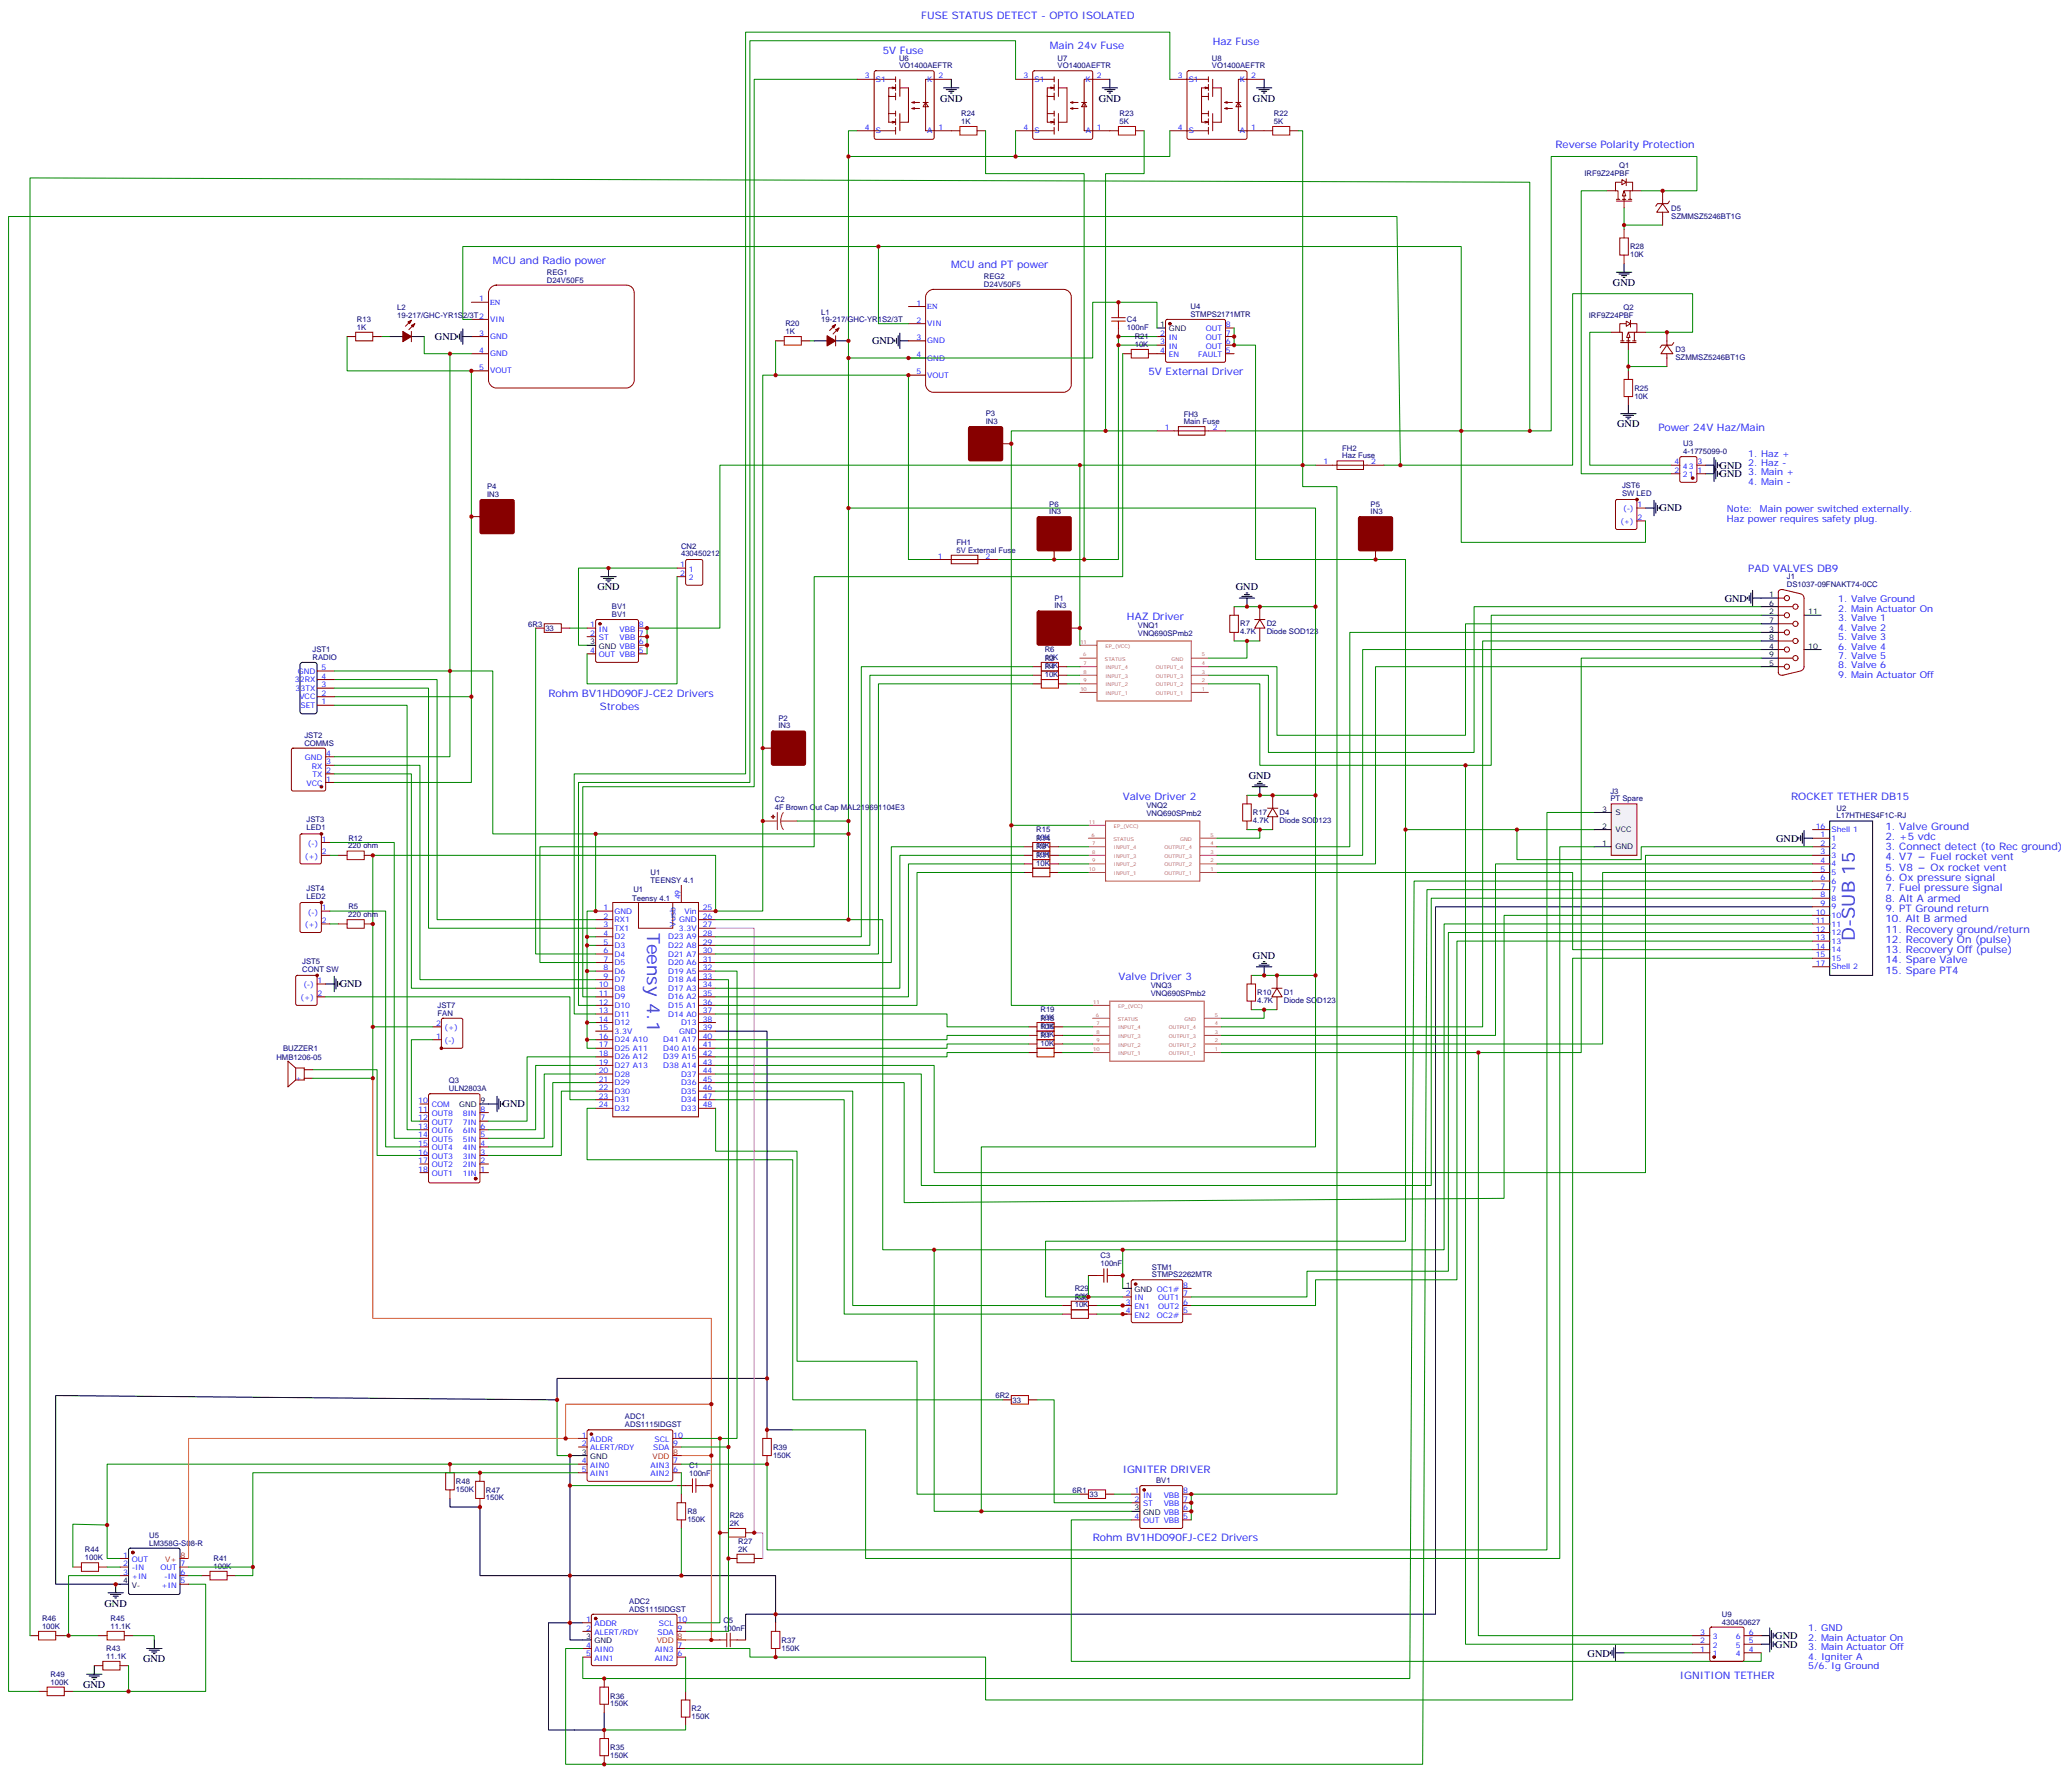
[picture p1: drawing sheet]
<svg xmlns="http://www.w3.org/2000/svg" width="852mm" height="730mm" viewBox="0 0 852 730" stroke-linecap="round" stroke-linejoin="round" font-family="sans-serif">
<defs><g id="words">
<g font-size="7.4" fill="#00f">
<text x="266.3" y="383.6" transform="rotate(90 266.3 383.6)">Teensy 4.1</text>
<text x="763.5" y="387.1" transform="rotate(-90 763.5 387.1)">D-SUB 15</text>
</g>
<g font-size="4.2" fill="#00f">
<text x="379.2" y="7.9">FUSE STATUS DETECT - OPTO ISOLATED</text>
<text x="363.4" y="22">5V Fuse</text>
<text x="432.2" y="20.3">Main 24v Fuse</text>
<text x="499.2" y="18.5">Haz Fuse</text>
<text x="640.3" y="60.9">Reverse Polarity Protection</text>
<text x="202.8" y="108.5">MCU and Radio power</text>
<text x="391.6" y="110.2">MCU and PT power</text>
<text x="472.7" y="154.3">5V External Driver</text>
<text x="682.6" y="177.3">Power 24V Haz/Main</text>
<text x="719.7" y="235.5">PAD VALVES DB9</text>
<text x="463.9" y="254.9">HAZ Driver</text>
<text x="225.8" y="286.6">Rohm BV1HD090FJ-CE2 Drivers</text>
<text x="246.9" y="291.9">Strobes</text>
<text x="462.1" y="329">Valve Driver 2</text>
<text x="737.3" y="329">ROCKET TETHER DB15</text>
<text x="776.1" y="341.3">1. Valve Ground</text>
<text x="776.1" y="345.5">2. +5 vdc</text>
<text x="776.1" y="349.8">3. Connect detect (to Rec ground)</text>
<text x="776.1" y="354">4. V7</text>
<text x="776.1" y="358.2">5. V8</text>
<text x="794.6" y="354">Fuel rocket vent</text>
<text x="794.6" y="358.2">Ox rocket vent</text>
<text x="776.1" y="362.5">6. Ox pressure signal</text>
<text x="776.1" y="366.7">7. Fuel pressure signal</text>
<text x="776.1" y="370.9">8. Alt A armed</text>
<text x="776.1" y="375.2">9. PT Ground return</text>
<text x="776.1" y="379.4">10. Alt B armed</text>
<text x="776.1" y="383.6">11. Recovery ground/return</text>
<text x="776.1" y="387.9">12. Recovery On (pulse)</text>
<text x="776.1" y="392.1">13. Recovery Off (pulse)</text>
<text x="776.1" y="396.3">14. Spare Valve</text>
<text x="776.1" y="400.6">15. Spare PT4</text>
<text x="460.4" y="403">Valve Driver 3</text>
<text x="462.1" y="605.9">IGNITER DRIVER</text>
<text x="449.8" y="634.1">Rohm BV1HD090FJ-CE2 Drivers</text>
<text x="691.4" y="690.6">IGNITION TETHER</text>
</g>
<g font-size="4.2">
<text x="387" y="41.8">GND</text>
<text x="452.3" y="41.8">GND</text>
<text x="515.8" y="41.8">GND</text>
<text x="663.9" y="117.7">GND</text>
<text x="179" y="139.9">GND</text>
<text x="359" y="141.7">GND</text>
<text x="665.7" y="175.9">GND</text>
<text x="707.8" y="192.8">GND</text>
<text x="707.8" y="196.3">GND 3. Main +</text>
<text x="683.2" y="210.4">GND</text>
<text x="245.9" y="242.9">GND</text>
<text x="508.7" y="242.7">GND</text>
<text x="710" y="247.5">GND</text>
<text x="514" y="320.3">GND</text>
<text x="731.1" y="346.3">GND</text>
<text x="515.8" y="394.4">GND</text>
<text x="139.9" y="406.2">GND</text>
<text x="206.9" y="455.6">GND</text>
<text x="43" y="660.9">GND</text>
<text x="730.8" y="674.3">GND</text>
<text x="730.8" y="677.9">GND</text>
<text x="58.9" y="683.9">GND</text>
<text x="653.5" y="681.5">GND</text>
<text x="34.2" y="694.4">GND</text>
</g>
<g font-size="3.9" fill="#00f">
<text x="719.7" y="187.9">1. Haz +</text>
<text x="719.7" y="191.7">2. Haz -</text>
<text x="719.7" y="199.5">4. Main -</text>
<text x="710.8" y="210.8">Note:</text>
<text x="710.8" y="214.7">Haz power requires safety plug.</text>
<text x="724.4" y="210.8">Main power switched externally.</text>
<text x="756.7" y="247.8">1. Valve Ground</text>
<text x="756.7" y="251.7">2. Main Actuator On</text>
<text x="756.7" y="255.6">3. Valve 1</text>
<text x="756.7" y="259.5">4. Valve 2</text>
<text x="756.7" y="263.3">5. Valve 3</text>
<text x="756.7" y="267.2">6. Valve 4</text>
<text x="756.7" y="271.1">7. Valve 5</text>
<text x="756.7" y="275">8. Valve 6</text>
<text x="756.7" y="278.9">9. Main Actuator Off</text>
<text x="744.4" y="671.2">1. GND</text>
<text x="744.4" y="675">2. Main Actuator On</text>
<text x="744.4" y="678.9">3. Main Actuator Off</text>
<text x="744.4" y="682.8">4. Igniter A</text>
<text x="744.4" y="686.7">5/6. Ig Ground</text>
</g>
<g font-size="3.2" fill="#000080">
<text x="370.1" y="28">VO1400AEFTR</text>
<text x="370.1" y="25">U6</text>
<text x="435.3" y="28">VO1400AEFTR</text>
<text x="435.3" y="25">U7</text>
<text x="498.8" y="28">VO1400AEFTR</text>
<text x="498.8" y="25">U8</text>
<text x="395.6" y="47.8">R24</text>
<text x="460.9" y="47.8">R23</text>
<text x="524.4" y="47.8">R22</text>
<text x="395.6" y="51">1K</text>
<text x="460.9" y="51">5K</text>
<text x="524.4" y="51">5K</text>
<text x="666.5" y="69.3">Q1</text>
<text x="652.2" y="72.5">IRF9Z24PBF</text>
<text x="687.9" y="90">SZMMSZ5246BT1G</text>
<text x="687.9" y="86.7">D5</text>
<text x="671" y="105.9">10K</text>
<text x="671" y="102.6">R28</text>
<text x="225.1" y="113.1">REG1</text>
<text x="225.1" y="116.2">D24V50F5</text>
<text x="405" y="118">D24V50F5</text>
<text x="405" y="114.9">REG2</text>
<text x="163.5" y="130.7">19-217/GHC-YR1S2/3T2</text>
<text x="163.5" y="127.6">L2</text>
<text x="338.1" y="129.4">L1</text>
<text x="490" y="130.4">STMPS2171MTR</text>
<text x="490" y="127.2">U4</text>
<text x="653.9" y="130.7">IRF9Z24PBF</text>
<text x="668.2" y="127.5">Q2</text>
<text x="146.9" y="135.6">1K</text>
<text x="146.9" y="132.5">R13</text>
<text x="323.3" y="137.4">1K</text>
<text x="323.3" y="134.2">R20</text>
<text x="338.1" y="132.5">19-217/GHC-YR1S2/3T</text>
<text x="463.9" y="135.6">100nF</text>
<text x="463.9" y="132.5">C4</text>
<text x="467.1" y="142.7">10K</text>
<text x="467.1" y="139.5">R21</text>
<text x="689.7" y="148.2">SZMMSZ5246BT1G</text>
<text x="689.7" y="144.9">D3</text>
<text x="672.7" y="160.8">R25</text>
<text x="672.7" y="164.1">10K</text>
<text x="405.8" y="171.3">P3</text>
<text x="487.3" y="171.4">FH3</text>
<text x="405.8" y="174.4">IN3</text>
<text x="487.3" y="174.4">Main Fuse</text>
<text x="552.5" y="185.5">FH2</text>
<text x="692.9" y="183.6">U3</text>
<text x="552.5" y="188.6">Haz Fuse</text>
<text x="692.9" y="186.8">4-1775099-0</text>
<text x="200.5" y="201.3">P4</text>
<text x="667.7" y="203.9">SW LED</text>
<text x="667.7" y="200.7">JST6</text>
<text x="200.5" y="204.4">IN3</text>
<text x="431.9" y="208.4">P6</text>
<text x="564.2" y="208.4">P5</text>
<text x="431.9" y="211.5">IN3</text>
<text x="564.2" y="211.5">IN3</text>
<text x="280.3" y="225.7">CN2</text>
<text x="393.8" y="227.4">5V External Fuse</text>
<text x="393.8" y="224.3">FH1</text>
<text x="280.3" y="228.8">430450212</text>
<text x="735.6" y="238.3">J1</text>
<text x="735.6" y="241.5">DS1037-09FNAKT74-0CC</text>
<text x="251.9" y="250.6">BV1</text>
<text x="434" y="250.3">IN3</text>
<text x="434" y="247.1">P1</text>
<text x="217.5" y="257.8">6R3</text>
<text x="251.9" y="253.7">BV1</text>
<text x="510.5" y="257.7">R7</text>
<text x="521.4" y="257.7">D2</text>
<text x="224.5" y="259.6">33</text>
<text x="468.4" y="261.6">VNQ690SPmb2</text>
<text x="468.4" y="258.4">VNQ1</text>
<text x="510.5" y="260.9">4.7K</text>
<text x="521.4" y="260.9">Diode SOD123</text>
<text x="128.6" y="268.3">JST1</text>
<text x="430.1" y="268.3">R6</text>
<text x="128.6" y="271.5">RADIO</text>
<text x="430" y="275">10K</text>
<text x="430" y="271.5">10K</text>
<text x="430.1" y="275.3">R4</text>
<text x="430.1" y="271.8">R3</text>
<text x="430" y="278.5">10K</text>
<text x="320.4" y="299.7">IN3</text>
<text x="320.4" y="296.6">P2</text>
<text x="125.3" y="303.6">JST2</text>
<text x="125.3" y="306.7">COMMS</text>
<text x="662.9" y="329.7">PT Spare</text>
<text x="662.9" y="326.6">J3</text>
<text x="318.9" y="333.2">4F Brown Out Cap MAL219691104E3</text>
<text x="318.9" y="330.1">C2</text>
<text x="471.9" y="335.7">VNQ690SPmb2</text>
<text x="471.9" y="332.5">VNQ2</text>
<text x="515.8" y="335.3">R17</text>
<text x="526.7" y="335.3">D4</text>
<text x="756" y="333.7">U2</text>
<text x="126.2" y="341.5">LED1</text>
<text x="126.2" y="338.3">JST3</text>
<text x="515.8" y="338.5">4.7K</text>
<text x="526.7" y="338.5">Diode SOD123</text>
<text x="756" y="336.7">L17HTHES4F1C-RJ</text>
<text x="143.4" y="345.9">R12</text>
<text x="426.5" y="345.5">10K</text>
<text x="426.5" y="345.9">R14</text>
<text x="426.5" y="342.4">R15</text>
<text x="143.4" y="349.1">220 ohm</text>
<text x="426.5" y="352.6">10K</text>
<text x="426.5" y="349.1">10K</text>
<text x="426.5" y="349.4">R9</text>
<text x="426.5" y="353">R11</text>
<text x="426.5" y="356.1">10K</text>
<text x="267.8" y="363.2">TEENSY 4.1</text>
<text x="267.8" y="360.1">U1</text>
<text x="126.2" y="369.7">LED2</text>
<text x="126.2" y="366.5">JST4</text>
<text x="260.2" y="370.6">Teensy 4.1</text>
<text x="260.7" y="367.1">U1</text>
<text x="143.4" y="377.3">220 ohm</text>
<text x="143.4" y="374.1">R5</text>
<text x="124.4" y="399.7">CONT SW</text>
<text x="124.4" y="396.5">JST5</text>
<text x="473.7" y="406.6">VNQ3</text>
<text x="473.7" y="409.8">VNQ690SPmb2</text>
<text x="517.5" y="412.6">4.7K</text>
<text x="517.5" y="409.4">R10</text>
<text x="528.5" y="412.6">Diode SOD123</text>
<text x="528.5" y="409.4">D1</text>
<text x="180.1" y="417.9">FAN</text>
<text x="180.1" y="414.7">JST7</text>
<text x="428.3" y="419.6">10K</text>
<text x="428.3" y="420">R18</text>
<text x="428.3" y="416.5">R19</text>
<text x="428.3" y="423.2">10K</text>
<text x="428.3" y="423.5">R16</text>
<text x="428.3" y="426.7">10K</text>
<text x="428.3" y="430.2">10K</text>
<text x="428.3" y="427">R1</text>
<text x="113.8" y="435.9">HMB1206-05</text>
<text x="116.5" y="432.3">BUZZER1</text>
<text x="184.8" y="445.7">Q3</text>
<text x="184.8" y="448.9">ULN2803A</text>
<text x="453" y="520.9">100nF</text>
<text x="453" y="517.7">C3</text>
<text x="474.2" y="525.4">STMPS2262MTR</text>
<text x="474.2" y="522.3">STM1</text>
<text x="442.4" y="531.1">R29</text>
<text x="442.4" y="537.8">10K</text>
<text x="442.4" y="534.3">10K</text>
<text x="442.4" y="534.6">R30</text>
<text x="409.7" y="575.3">6R2</text>
<text x="416.7" y="577.1">33</text>
<text x="257.3" y="587.2">ADS1115IDGST</text>
<text x="257.3" y="583.9">ADC1</text>
<text x="318.2" y="599.7">150K</text>
<text x="318.2" y="596.5">R39</text>
<text x="283.7" y="604.1">C1</text>
<text x="187.7" y="610.6">R48</text>
<text x="283.7" y="607.3">100nF</text>
<text x="475.9" y="610">BV1</text>
<text x="187.7" y="613.8">150K</text>
<text x="200" y="617.3">150K</text>
<text x="200" y="614.1">R47</text>
<text x="441.5" y="614.1">6R1</text>
<text x="448.5" y="615.9">33</text>
<text x="282.9" y="622.9">R8</text>
<text x="282.9" y="626.1">150K</text>
<text x="300.4" y="627.8">2K</text>
<text x="300.4" y="624.7">R26</text>
<text x="61.4" y="635.9">LM358G-S08-R</text>
<text x="61.4" y="632.7">U5</text>
<text x="303.9" y="635.3">R27</text>
<text x="34.9" y="641.9">100K</text>
<text x="34.9" y="638.7">R44</text>
<text x="303.9" y="638.4">2K</text>
<text x="87.9" y="645.4">100K</text>
<text x="87.9" y="642.2">R41</text>
<text x="259" y="659.8">ADC2</text>
<text x="259" y="663">ADS1115IDGST</text>
<text x="708.7" y="665.2">U9</text>
<text x="17.3" y="670.1">100K</text>
<text x="17.3" y="666.9">R46</text>
<text x="45.5" y="670.1">11.1K</text>
<text x="45.5" y="666.9">R45</text>
<text x="297.8" y="670.8">100nF</text>
<text x="297.8" y="667.6">C5</text>
<text x="708.7" y="668.3">430450627</text>
<text x="321.7" y="675.9">R37</text>
<text x="43.8" y="682.4">11.1K</text>
<text x="43.8" y="679.3">R43</text>
<text x="321.7" y="679">150K</text>
<text x="20.8" y="689.9">R49</text>
<text x="20.8" y="693">100K</text>
<text x="251.2" y="702">150K</text>
<text x="251.2" y="698.8">R36</text>
<text x="284.7" y="707.3">150K</text>
<text x="284.7" y="704.1">R2</text>
<text x="251.2" y="720">R35</text>
<text x="251.2" y="723.1">150K</text>
</g>
<g font-size="3.2" fill="#00f">
<text x="356.1" y="32.3">3</text>
<text x="360.5" y="33.7">S1</text>
<text x="381.6" y="33.7">K</text>
<text x="386.3" y="32.3">2</text>
<text x="421.3" y="32.3">3</text>
<text x="425.8" y="33.7">S1</text>
<text x="446.9" y="33.7">K</text>
<text x="451.6" y="32.3">2</text>
<text x="484.8" y="32.3">3</text>
<text x="489.3" y="33.7">S1</text>
<text x="510.4" y="33.7">K</text>
<text x="515.1" y="32.3">2</text>
<text x="356.1" y="53.4">4</text>
<text x="386.3" y="53.4">1</text>
<text x="421.3" y="53.4">4</text>
<text x="451.6" y="53.4">1</text>
<text x="484.8" y="53.4">4</text>
<text x="515.1" y="53.4">1</text>
<text x="360.5" y="54.9">S</text>
<text x="381.7" y="54.9">A</text>
<text x="425.8" y="54.9">S</text>
<text x="446.9" y="54.9">A</text>
<text x="489.3" y="54.9">S</text>
<text x="510.4" y="54.9">A</text>
<text x="197.3" y="124">1</text>
<text x="201.8" y="125.4">EN</text>
<text x="377.2" y="125.8">1</text>
<text x="381.7" y="127.2">EN</text>
<text x="201.8" y="132.5">VIN</text>
<text x="377.2" y="132.8">2</text>
<text x="381.7" y="134.2">VIN</text>
<text x="496.4" y="136.3">OUT</text>
<text x="504.6" y="134.6">8</text>
<text x="197.3" y="138.1">3</text>
<text x="201.8" y="139.5">GND</text>
<text x="377.2" y="139.9">3</text>
<text x="381.7" y="141.3">GND</text>
<text x="477.6" y="138.1">2</text>
<text x="477.6" y="141.6">3</text>
<text x="481.1" y="139.9">IN</text>
<text x="481.1" y="143.4">IN</text>
<text x="496.4" y="143.4">OUT</text>
<text x="496.4" y="139.9">OUT</text>
<text x="504.6" y="141.6">6</text>
<text x="504.6" y="138.1">7</text>
<text x="197.3" y="145.2">4</text>
<text x="201.8" y="146.6">GND</text>
<text x="377.2" y="146.9">4</text>
<text x="381.7" y="148.3">GND</text>
<text x="477.6" y="145.2">4</text>
<text x="481.1" y="146.9">EN</text>
<text x="493.1" y="146.9">FAULT</text>
<text x="504.6" y="145.2">5</text>
<text x="197.3" y="152.2">5</text>
<text x="201.8" y="153.6">VOUT</text>
<text x="377.2" y="154">5</text>
<text x="381.7" y="155.4">VOUT</text>
<text x="479.5" y="176.9">1</text>
<text x="499.2" y="176.9">2</text>
<text x="544.8" y="191">1</text>
<text x="564.4" y="191">2</text>
<text x="689.3" y="191">4</text>
<text x="698.7" y="191">3</text>
<text x="689.3" y="194.6">2</text>
<text x="692.7" y="192.8">43</text>
<text x="692.7" y="196.3">21</text>
<text x="698.7" y="194.6">1</text>
<text x="674" y="208.7">1</text>
<text x="667" y="215.7">(+)</text>
<text x="668.2" y="210.4">(-)</text>
<text x="674" y="214">2</text>
<text x="280" y="233.4">1</text>
<text x="386" y="229.8">1</text>
<text x="405.7" y="229.8">2</text>
<text x="280" y="236.9">2</text>
<text x="283.5" y="235.1">1</text>
<text x="283.5" y="238.7">2</text>
<text x="243" y="258.1">1</text>
<text x="243" y="261.6">2</text>
<text x="246.5" y="259.8">IN</text>
<text x="246.5" y="263.3">ST</text>
<text x="255" y="263.3">VBB</text>
<text x="255" y="259.8">VBB</text>
<text x="263" y="261.6">7</text>
<text x="263" y="258.1">8</text>
<text x="243" y="268.6">4</text>
<text x="263" y="268.6">5</text>
<text x="263" y="265.1">6</text>
<text x="132.3" y="275.7">5</text>
<text x="246.5" y="270.4">OUT VBB</text>
<text x="121.4" y="280.6">32RX</text>
<text x="122.5" y="277.1">GND</text>
<text x="132.3" y="279.2">4</text>
<text x="121.7" y="284.2">33TX</text>
<text x="123.2" y="287.7">VCC</text>
<text x="132.3" y="286.3">2</text>
<text x="132.3" y="282.8">3</text>
<text x="123.7" y="291.2">SET</text>
<text x="132.3" y="289.8">1</text>
<text x="134.2" y="311">4</text>
<text x="125.5" y="312.7">GND</text>
<text x="128.4" y="316.3">RX</text>
<text x="134.2" y="314.5">3</text>
<text x="126.1" y="323.3">VCC</text>
<text x="128.6" y="319.8">TX</text>
<text x="134.2" y="321.6">1</text>
<text x="134.2" y="318">2</text>
<text x="747.4" y="341">16</text>
<text x="132.5" y="346.3">1</text>
<text x="749.4" y="344.5">1</text>
<text x="753.9" y="345.9">1</text>
<text x="753.9" y="342.4">Shell 1</text>
<text x="125.5" y="353.3">(+)</text>
<text x="126.7" y="348">(-)</text>
<text x="132.5" y="351.5">2</text>
<text x="749.4" y="348">2</text>
<text x="749.4" y="351.5">3</text>
<text x="753.9" y="349.4">2</text>
<text x="753.9" y="353">3</text>
<text x="749.4" y="355.1">4</text>
<text x="749.4" y="358.6">5</text>
<text x="753.9" y="356.5">4</text>
<text x="749.4" y="362.1">6</text>
<text x="749.4" y="365.7">7</text>
<text x="753.9" y="360">5</text>
<text x="753.9" y="363.5">6</text>
<text x="280.1" y="370" transform="rotate(-90 280.1 370)">49</text>
<text x="749.4" y="369.2">8</text>
<text x="753.9" y="367.1">7</text>
<text x="753.9" y="370.6">8</text>
<text x="126.7" y="376.2">(-)</text>
<text x="132.5" y="374.5">1</text>
<text x="248.5" y="374.5">1</text>
<text x="252.9" y="375.9">GND</text>
<text x="281.8" y="375.9">Vin</text>
<text x="289.3" y="374.5">25</text>
<text x="747.4" y="376.2">10</text>
<text x="749.4" y="372.7">9</text>
<text x="753.9" y="374.1">9</text>
<text x="753.9" y="377.6">10</text>
<text x="125.5" y="381.5">(+)</text>
<text x="132.5" y="379.8">2</text>
<text x="248.5" y="378">2</text>
<text x="248.5" y="381.5">3</text>
<text x="252.9" y="379.4">RX1</text>
<text x="252.9" y="382.9">TX1</text>
<text x="278" y="381.2" transform="rotate(-90 278 381.2)">Vusb</text>
<text x="279.5" y="382.9">3.3V</text>
<text x="279.5" y="379.4">GND</text>
<text x="289.3" y="378">26</text>
<text x="289.3" y="381.5">27</text>
<text x="747.4" y="379.8">11</text>
<text x="747.4" y="383.3">12</text>
<text x="753.9" y="381.2">11</text>
<text x="248.5" y="385.1">4</text>
<text x="248.5" y="388.6">5</text>
<text x="252.9" y="386.5">D2</text>
<text x="252.9" y="390">D3</text>
<text x="275" y="386.5">D23 A9</text>
<text x="275" y="390">D22 A8</text>
<text x="289.3" y="385.1">28</text>
<text x="289.3" y="388.6">29</text>
<text x="747.4" y="386.8">13</text>
<text x="753.9" y="384.7">12</text>
<text x="753.9" y="388.2">13</text>
<text x="248.5" y="392.1">6</text>
<text x="248.5" y="395.6">7</text>
<text x="252.9" y="393.5">D4</text>
<text x="275" y="393.5">D21 A7</text>
<text x="289.3" y="392.1">30</text>
<text x="289.3" y="395.6">31</text>
<text x="747.4" y="390.3">14</text>
<text x="747.4" y="393.9">15</text>
<text x="753.9" y="391.8">14</text>
<text x="753.9" y="395.3">15</text>
<text x="248.5" y="399.2">8</text>
<text x="252.9" y="397.1">D5</text>
<text x="252.9" y="400.6">D6</text>
<text x="275" y="397.1">D20 A6</text>
<text x="275" y="400.6">D19 A5</text>
<text x="289.3" y="399.2">32</text>
<text x="747.4" y="397.4">17</text>
<text x="753.9" y="398.8">Shell 2</text>
<text x="124.9" y="406.2">(-)</text>
<text x="130.7" y="404.5">1</text>
<text x="246.4" y="406.2">10</text>
<text x="248.5" y="402.7">9</text>
<text x="252.9" y="404.1">D7</text>
<text x="252.9" y="407.6">D8</text>
<text x="275" y="404.1">D18 A4</text>
<text x="275" y="407.6">D17 A3</text>
<text x="289.3" y="402.7">33</text>
<text x="289.3" y="406.2">34</text>
<text x="123.7" y="411.5">(+)</text>
<text x="130.7" y="409.8">2</text>
<text x="246.4" y="409.8">11</text>
<text x="246.4" y="413.3">12</text>
<text x="252.9" y="411.2">D9</text>
<text x="275" y="411.2">D16 A2</text>
<text x="289.3" y="409.8">35</text>
<text x="289.3" y="413.3">36</text>
<text x="246.4" y="416.8">13</text>
<text x="252.9" y="414.7">D10</text>
<text x="252.9" y="418.2">D11</text>
<text x="275" y="414.7">D15 A1</text>
<text x="275" y="418.2">D14 A0</text>
<text x="289.3" y="416.8">37</text>
<text x="179.5" y="422.1">2</text>
<text x="183" y="423.9">(+)</text>
<text x="246.4" y="420.3">14</text>
<text x="246.4" y="423.9">15</text>
<text x="252.9" y="421.7">D12</text>
<text x="252.9" y="425.3">3.3V</text>
<text x="279.5" y="425.3">GND</text>
<text x="280.3" y="421.7">D13</text>
<text x="289.3" y="420.3">38</text>
<text x="289.3" y="423.9">39</text>
<text x="179.5" y="427.4">1</text>
<text x="183" y="429.2">(-)</text>
<text x="246.4" y="427.4">16</text>
<text x="246.4" y="430.9">17</text>
<text x="252.9" y="428.8">D24 A10</text>
<text x="273" y="428.8">D41 A17</text>
<text x="289.3" y="427.4">40</text>
<text x="289.3" y="430.9">41</text>
<text x="246.4" y="434.4">18</text>
<text x="246.4" y="438">19</text>
<text x="252.9" y="432.3">D25 A11</text>
<text x="252.9" y="435.9">D26 A12</text>
<text x="273" y="432.3">D40 A16</text>
<text x="273" y="435.9">D39 A15</text>
<text x="289.3" y="434.4">42</text>
<text x="289.3" y="438">43</text>
<text x="246.4" y="441.5">20</text>
<text x="252.9" y="439.4">D27 A13</text>
<text x="252.9" y="442.9">D28</text>
<text x="273" y="439.4">D38 A14</text>
<text x="280.3" y="442.9">D37</text>
<text x="289.3" y="441.5">44</text>
<text x="121.6" y="444.7">+</text>
<text x="246.4" y="445">21</text>
<text x="246.4" y="448.6">22</text>
<text x="252.9" y="446.4">D29</text>
<text x="252.9" y="450">D30</text>
<text x="280.3" y="446.4">D36</text>
<text x="280.3" y="450">D35</text>
<text x="289.3" y="445">45</text>
<text x="289.3" y="448.6">46</text>
<text x="172.2" y="453.8">10</text>
<text x="177.7" y="455.6">COM</text>
<text x="246.4" y="452.1">23</text>
<text x="246.4" y="455.6">24</text>
<text x="252.9" y="453.5">D31</text>
<text x="280.3" y="453.5">D34</text>
<text x="289.3" y="452.1">47</text>
<text x="289.3" y="455.6">48</text>
<text x="172.2" y="457.4">11</text>
<text x="172.2" y="460.9">12</text>
<text x="177.7" y="459.1">OUT8</text>
<text x="190.5" y="459.1">8IN</text>
<text x="197.7" y="460.9">7</text>
<text x="197.7" y="457.4">8</text>
<text x="252.9" y="457">D32</text>
<text x="280.3" y="457">D33</text>
<text x="172.2" y="464.4">13</text>
<text x="172.2" y="468">14</text>
<text x="177.7" y="462.7">OUT7</text>
<text x="177.7" y="466.2">OUT6</text>
<text x="190.5" y="466.2">6IN</text>
<text x="190.5" y="462.7">7IN</text>
<text x="197.7" y="468">5</text>
<text x="197.7" y="464.4">6</text>
<text x="172.2" y="471.5">15</text>
<text x="177.7" y="469.7">OUT5</text>
<text x="177.7" y="473.3">OUT4</text>
<text x="190.5" y="473.3">4IN</text>
<text x="190.5" y="469.7">5IN</text>
<text x="197.7" y="471.5">4</text>
<text x="172.2" y="475">16</text>
<text x="172.2" y="478.5">17</text>
<text x="177.7" y="476.8">OUT3</text>
<text x="190.5" y="476.8">3IN</text>
<text x="197.7" y="478.5">2</text>
<text x="197.7" y="475">3</text>
<text x="172.2" y="482.1">18</text>
<text x="177.7" y="480.3">OUT2</text>
<text x="177.7" y="483.8">OUT1</text>
<text x="190.5" y="483.8">1IN</text>
<text x="190.5" y="480.3">2IN</text>
<text x="197.7" y="482.1">1</text>
<text x="463.5" y="533.2">2</text>
<text x="487" y="533.2">7</text>
<text x="487" y="529.7">8</text>
<text x="463.5" y="536.8">3</text>
<text x="467" y="535">IN</text>
<text x="467" y="538.5">EN1</text>
<text x="476.7" y="538.5">OUT2</text>
<text x="476.7" y="535">OUT1</text>
<text x="487" y="536.8">6</text>
<text x="463.5" y="540.3">4</text>
<text x="467" y="542">EN2</text>
<text x="476.2" y="542">OC2#</text>
<text x="487" y="540.3">5</text>
<text x="239.5" y="591.4">1</text>
<text x="243" y="593.2">ADDR</text>
<text x="269.5" y="593.2">SCL</text>
<text x="277.1" y="591.4">10</text>
<text x="239.5" y="595">2</text>
<text x="243" y="596.7">ALERT/RDY</text>
<text x="268.8" y="596.7">SDA</text>
<text x="277.1" y="595">9</text>
<text x="239.5" y="602">4</text>
<text x="239.5" y="605.5">5</text>
<text x="243" y="603.8">AIN0</text>
<text x="267.7" y="603.8">AIN3</text>
<text x="277.1" y="605.5">6</text>
<text x="277.1" y="602">7</text>
<text x="243" y="607.3">AIN1</text>
<text x="267.7" y="607.3">AIN2</text>
<text x="467" y="614.4">1</text>
<text x="467" y="617.9">2</text>
<text x="470.5" y="616.1">IN</text>
<text x="479" y="616.1">VBB</text>
<text x="487" y="617.9">7</text>
<text x="487" y="614.4">8</text>
<text x="470.5" y="619.7">ST</text>
<text x="479" y="619.7">VBB</text>
<text x="487" y="621.4">6</text>
<text x="467" y="624.9">4</text>
<text x="470.5" y="626.7">OUT VBB</text>
<text x="487" y="624.9">5</text>
<text x="50.7" y="640.8">1</text>
<text x="50.7" y="644.3">2</text>
<text x="50.7" y="647.9">3</text>
<text x="54.2" y="642.6">OUT</text>
<text x="54.2" y="646.1">-IN</text>
<text x="66" y="646.1">OUT</text>
<text x="74.3" y="647.9">6</text>
<text x="74.3" y="644.3">7</text>
<text x="54.2" y="649.6">+IN</text>
<text x="66.5" y="653.2">+IN</text>
<text x="67.6" y="649.6">-IN</text>
<text x="74.3" y="651.4">5</text>
<text x="241.2" y="667.3">1</text>
<text x="241.2" y="670.8">2</text>
<text x="244.7" y="669">ADDR</text>
<text x="271.2" y="669">SCL</text>
<text x="278.9" y="670.8">9</text>
<text x="278.9" y="667.3">10</text>
<text x="241.2" y="677.9">4</text>
<text x="244.7" y="672.6">ALERT/RDY</text>
<text x="270.6" y="672.6">SDA</text>
<text x="278.9" y="677.9">7</text>
<text x="699.8" y="676.1">2</text>
<text x="699.8" y="672.6">3</text>
<text x="705.1" y="677.9">2</text>
<text x="705.1" y="674.3">3</text>
<text x="714.6" y="677.9">5</text>
<text x="714.6" y="674.3">6</text>
<text x="719.8" y="676.1">5</text>
<text x="719.8" y="672.6">6</text>
<text x="241.2" y="681.4">5</text>
<text x="244.7" y="679.6">AIN0</text>
<text x="244.7" y="683.2">AIN1</text>
<text x="269.5" y="683.2">AIN2</text>
<text x="269.5" y="679.6">AIN3</text>
<text x="278.9" y="681.4">6</text>
<text x="699.8" y="679.6">1</text>
<text x="705.1" y="681.4">1</text>
<text x="714.6" y="681.4">4</text>
<text x="719.8" y="679.6">4</text>
</g>
<g font-size="3.2">
<text x="477.6" y="134.6">1</text>
<text x="481.1" y="136.3">GND</text>
<text x="728.2" y="245.7">1</text>
<text x="728.2" y="249.2">6</text>
<text x="728.2" y="252.8">2</text>
<text x="728.2" y="256.3">7</text>
<text x="744.4" y="252.8">11</text>
<text x="728.2" y="259.8">3</text>
<text x="728.2" y="263.3">8</text>
<text x="243" y="265.1">3</text>
<text x="246.5" y="266.9">GND VBB</text>
<text x="728.2" y="266.9">4</text>
<text x="744.4" y="266.9">10</text>
<text x="728.2" y="273.9">5</text>
<text x="728.2" y="270.4">9</text>
<text x="659.4" y="333.9">3</text>
<text x="665" y="335.3">S</text>
<text x="659.4" y="341">2</text>
<text x="665" y="342.4">VCC</text>
<text x="659.4" y="348">1</text>
<text x="665" y="349.4">GND</text>
<text x="189" y="455.6">GND</text>
<text x="197.7" y="453.8">9</text>
<text x="463.5" y="529.7">1</text>
<text x="467" y="531.5">GND OC1#</text>
<text x="239.5" y="598.5">3</text>
<text x="243" y="600.3">GND</text>
<text x="467" y="621.4">3</text>
<text x="470.5" y="623.2">GND VBB</text>
<text x="50.7" y="651.4">4</text>
<text x="54.2" y="653.2">V-</text>
<text x="241.2" y="674.3">3</text>
<text x="244.7" y="676.1">GND</text>
</g>
<g font-size="3.2" fill="#f00">
<text x="277.1" y="598.5">8</text>
<text x="268.6" y="600.3">VDD</text>
<text x="74.3" y="640.8">8</text>
<text x="68" y="642.6">V+</text>
<text x="270.3" y="676.1">VDD</text>
<text x="278.9" y="674.3">8</text>
</g>
<g font-size="2.1" fill="#a54b4b">
<text x="444.7" y="264.8">11</text>
<text x="455" y="266.5">EP_(VCC)</text>
<text x="445.8" y="270.1">6</text>
<text x="446" y="273.6">7</text>
<text x="454.8" y="271.8">STATUS</text>
<text x="455" y="275.3">INPUT_4</text>
<text x="475.8" y="275.3">OUTPUT_4</text>
<text x="482.3" y="271.8">GND</text>
<text x="494.7" y="273.6">4</text>
<text x="494.7" y="270.1">5</text>
<text x="446" y="277.1">8</text>
<text x="446" y="280.6">9</text>
<text x="455" y="278.9">INPUT_3</text>
<text x="475.8" y="278.9">OUTPUT_3</text>
<text x="494.7" y="280.6">2</text>
<text x="494.7" y="277.1">3</text>
<text x="444.7" y="284.2">10</text>
<text x="455" y="282.4">INPUT_2</text>
<text x="455" y="285.9">INPUT_1</text>
<text x="475.8" y="285.9">OUTPUT_1</text>
<text x="475.8" y="282.4">OUTPUT_2</text>
<text x="494.7" y="284.2">1</text>
<text x="448.2" y="338.9">11</text>
<text x="458.6" y="340.6">EP_(VCC)</text>
<text x="449.4" y="344.1">6</text>
<text x="449.6" y="347.7">7</text>
<text x="458.3" y="345.9">STATUS</text>
<text x="485.8" y="345.9">GND</text>
<text x="498.3" y="347.7">4</text>
<text x="498.3" y="344.1">5</text>
<text x="449.6" y="351.2">8</text>
<text x="458.6" y="349.4">INPUT_4</text>
<text x="458.6" y="352.9">INPUT_3</text>
<text x="479.3" y="352.9">OUTPUT_3</text>
<text x="479.3" y="349.4">OUTPUT_4</text>
<text x="498.3" y="351.2">3</text>
<text x="448.2" y="358.3">10</text>
<text x="449.6" y="354.7">9</text>
<text x="458.6" y="356.5">INPUT_2</text>
<text x="458.6" y="360">INPUT_1</text>
<text x="479.3" y="360">OUTPUT_1</text>
<text x="479.3" y="356.5">OUTPUT_2</text>
<text x="498.3" y="358.3">1</text>
<text x="498.3" y="354.7">2</text>
<text x="450" y="412.9">11</text>
<text x="451.1" y="418.2">6</text>
<text x="460.1" y="420">STATUS</text>
<text x="460.3" y="414.7">EP_(VCC)</text>
<text x="487.5" y="420">GND</text>
<text x="500" y="418.2">5</text>
<text x="451.3" y="421.8">7</text>
<text x="451.3" y="425.3">8</text>
<text x="460.3" y="423.5">INPUT_4</text>
<text x="481.1" y="423.5">OUTPUT_4</text>
<text x="500" y="425.3">3</text>
<text x="500" y="421.8">4</text>
<text x="451.3" y="428.8">9</text>
<text x="460.3" y="427">INPUT_3</text>
<text x="460.3" y="430.5">INPUT_2</text>
<text x="481.1" y="430.5">OUTPUT_2</text>
<text x="481.1" y="427">OUTPUT_3</text>
<text x="500" y="428.8">2</text>
<text x="450" y="432.3">10</text>
<text x="460.3" y="434.1">INPUT_1</text>
<text x="481.1" y="434.1">OUTPUT_1</text>
<text x="500" y="432.3">1</text>
</g>
</g></defs>
<path d="M725 256.6h-121.8v45.9h-77.6v-28.2h-28.2M725 249.6h-118.2v60h-84.7v-31.8h-24.7" fill="none" stroke="#008700" stroke-width=".41"/>
<path d="M381.8 120.3l1.1-.9 1.3-.3h53.6a3.2 3.2 0 0 1 3.2 3.1v36a3.4 3.4 0 0 1-3.2 3.2h-53.6a3.4 3.4 0 0 1-3.2-3.2v-36z" fill="#fff" stroke="#870000" stroke-width=".41"/>
<path d="M373.9 126.1h7.1M373.9 133.2h7.1M373.9 140.2h7.1M373.9 147.3h7.1M373.9 154.3h7.1" fill="none" stroke="#870000" stroke-width=".41"/>
<path d="M201.9 118.5l1.1-.9 1.3-.3h53.6a3.2 3.2 0 0 1 3.2 3.2v36a3.4 3.4 0 0 1-3.2 3.1h-53.6a3.4 3.4 0 0 1-3.2-3.1v-36z" fill="#fff" stroke="#870000" stroke-width=".41"/>
<g fill="none" stroke="#870000" stroke-width=".41">
<path d="M194 124.4h7.1M194 131.4h7.1M194 138.5h7.1M194 145.5h7.1M194 152.6h7.1M382.8 230.2h28.2M391.6 228.4h10.9v3.6h-10.9zM441 258.4h3.5M508 249.6v3.5M516.5 254.9h4.2M518.6 254.9l2.1 3.5h-4.2zM518.6 249.6v5.3"/>
<path d="M518.6 258.4v5.3M425.1 277.8h3.5M425.1 274.3h3.5M435.7 277.8h3.5M435.7 274.3h3.5M508 260.2v3.5M425.1 281.3h3.5M435.7 281.3h3.5M120.2 308l.4-.2 13.2 .2 .3 16.7-.3 .5-13.2 .2-.4-.2-.3-16.7zM134.1 318.4h3.5M134.1 314.9h3.5M134.1 311.3h3.5"/>
<path d="M134.1 321.9h3.5M513.3 327.2v3.5M513.3 337.8v3.5M521.8 332.5h4.2M523.9 332.5l2.1 3.5h-4.2zM523.9 327.2v5.3M523.9 336v5.3M123.7 343.3l.5-.2 7.9 .2 .2 11.4-.2 .5-7.9 .2-.5-.2-.2-11.4zM132.3 346.6h3.5M132.3 351.9h3.5M421.6 351.9h3.5M421.6 355.4h3.5"/>
<path d="M421.6 348.4h3.5M432.2 351.9h3.5M432.2 355.4h3.5M432.2 348.4h3.5M123.7 371.5l.5-.2 7.9 .2 .2 11.4-.2 .5-7.9 .2-.5-.2-.2-11.4zM132.3 374.8h3.5M245.2 374.8h7M245.2 378.4h7M252.2 371.3h35.3v88.2h-35.3zM262.8 371.3h14.1v10.6h-14.1zM280.5 364.2v7.1M287.5 374.8h7.1"/>
<path d="M287.5 378.4h7.1M132.3 380.1h3.5M245.2 381.9h7M245.2 385.4h7M245.2 388.9h7M245.2 392.5h7M245.2 396h7M245.2 399.5h7M287.5 381.9h7.1M287.5 385.4h7.1M287.5 388.9h7.1M287.5 392.5h7.1"/>
<path d="M287.5 396h7.1M287.5 399.5h7.1M121.9 401.5l7.9-.2 .5 .2 .2 11.4-.2 .5-7.9 .2-.5-.2-.2-11.4zM130.5 410.1h3.6M130.5 404.8h3.6M245.2 403h7M245.2 406.6h7M245.2 410.1h7M245.2 413.6h7M245.2 417.2h7M287.5 403h7.1M287.5 406.6h7.1"/>
<path d="M287.5 410.1h7.1M287.5 413.6h7.1M287.5 417.2h7.1M515.1 401.3v3.5M515.1 411.9v3.5M523.5 406.6h4.3M525.6 406.6l2.2 3.5h-4.3zM525.6 401.3v5.3M525.6 410.1v5.3M121.7 439.4l-3.2-2.8v10.5l3.2-2.8M121.7 439.4v4.9M121.7 439.4h3.5v4.9h-3.5"/>
<path d="M245.2 420.7h7M245.2 424.2h7M245.2 427.7h7M245.2 431.3h7M245.2 434.8h7M245.2 438.3h7M287.5 420.7h7.1M287.5 424.2h7.1M287.5 427.7h7.1M287.5 431.3h7.1M287.5 434.8h7.1M287.5 438.3h7.1"/>
<path d="M423.3 429.5h3.6M423.3 426h3.6M423.3 422.5h3.6M433.9 429.5h3.5M433.9 426h3.5M433.9 422.5h3.5M125.2 443.6h3.6M125.2 440.1h3.6M172.9 457.7h3.5M172.9 454.2h3.5M176.6 450.2l20.2-.2 .7 .4 .1 35.6-.5 .6-20 .1-.7-.5v-35.5zM197.6 457.7h3.5"/>
<path d="M245.2 441.9h7M245.2 445.4h7M245.2 448.9h7M245.2 452.4h7M245.2 456h7M287.5 441.9h7.1M287.5 445.4h7.1M287.5 448.9h7.1M287.5 452.4h7.1M287.5 456h7.1M172.9 478.9h3.5M172.9 475.4h3.5"/>
<path d="M172.9 471.8h3.5M172.9 468.3h3.5M172.9 464.8h3.5M172.9 461.3h3.5M197.6 478.9h3.5M197.6 475.4h3.5M197.6 471.8h3.5M197.6 468.3h3.5M197.6 464.8h3.5M197.6 461.3h3.5M172.9 482.4h3.5M197.6 482.4h3.5"/>
<path d="M437.4 537.1h3.6M448 524.8h3.6M448 537.1h3.6M458.6 524.8h3.5M462.1 537.1h3.6M462.1 533.6h3.6M465.9 526.7l.5-.2 20.2 .2 .2 16.8-.2 .5-20.2 .2-.5-.3-.2-16.7zM486.8 537.1h3.6M486.8 533.6h3.6M486.8 530h3.6M437.4 540.6h3.6M448 540.6h3.6"/>
<path d="M462.1 540.6h3.6M486.8 540.6h3.6M412.7 575.9h3.6M423.3 575.9h3.6M238.1 591.8h3.6M238.1 595.3h3.6M241.9 588.5l34.6-.2 .4 .7v20l-.7 .4h-34.1l-.4-.7v-19.7zM276.9 591.8h3.6M276.9 595.3h3.6M315.7 588.3v3.5M315.7 598.8v3.6M185.2 602.4v3.5"/>
<path d="M185.2 613v3.5M197.6 605.9v3.5M197.6 616.5v3.5M238.1 602.4h3.6M238.1 605.9h3.6M276.9 602.4h3.6M276.9 605.9h3.6M278.7 611.2h3.5M289.3 611.2h3.5M444.5 614.7h3.5M455.1 614.7h3.5M465.7 614.7h3.5"/>
<path d="M465.7 618.2h3.5M469.4 611.4l.5-.2 16.7 .2 .2 16.7-.2 .5-16.7 .2-.5-.2-.2-16.7zM486.8 614.7h3.6M486.8 618.2h3.6M296.3 630.6h3.6M306.9 630.6h3.5M465.7 625.3h3.5M486.8 625.3h3.6M486.8 621.8h3.6M30 644.7h3.5M40.6 644.7h3.5M49.4 641.2h3.5"/>
<path d="M49.4 644.7h3.5M49.4 648.2h3.5M74.1 644.7h3.5M74.1 648.2h3.5M74.1 651.8h3.5M82.9 648.2h3.5M93.5 648.2h3.5M299.9 641.2h3.5M310.4 641.2h3.6M12.3 672.9h3.6M22.9 672.9h3.6M40.6 672.9h3.5"/>
<path d="M51.2 672.9h3.5M239.9 667.6h3.5M239.9 671.2h3.5M239.9 678.2h3.5M243.7 664.3l34.6-.1 .4 .6-.1 20-.6 .5-34.2-.1-.4-.6v-19.8zM278.7 667.6h3.5M278.7 671.2h3.5M278.7 678.2h3.5M292.8 674.7h3.5M303.4 674.7h3.5M319.3 667.6v3.6M319.3 678.2v3.5"/>
<path d="M15.9 695.9h3.5M26.5 695.9h3.5M38.8 685.3h3.5M49.4 685.3h3.5M239.9 681.7h3.5M248.7 690.6v3.5M278.7 681.7h3.5M248.7 701.1v3.6"/>
</g>
<g fill="none" stroke="#000" stroke-width=".41">
<path d="M702 191.4h3.6M705.6 188.2v6.4M706.3 189.3v4.2M707 190.3v2.1M707.7 191v.7M510.1 246.1h6.4M511.2 245.4h4.2M512.2 244.7h2.1M512.9 243.9h.7M513.3 246.1v3.5M746.1 373.1h-155.2v291h-284v10.6M134.1 404.8h3.5"/>
<path d="M137.6 401.6v6.4M138.3 402.7v4.2M139 403.8v2.1M139.7 404.5v.7M197.6 454.2h7M204.6 451v6.4M205.3 452.1v4.2M206 453.1v2.2M206.7 453.8v.8M462.1 530h3.6M241.7 598.8h-7.1v68.8h-8.8v44.1h22.9v-7M326.3 588.3h-10.6v-21.2h-86.4v8.8l-206.4-1.8v77.7h30"/>
<path d="M185.2 616.5v3.5h12.4v28.2h121.7v19.4M53.2 637.1l.4-.2 20.3 .2 .2 18.2-.3 .5-20.2 .2-.5-.2-.2-18.2zM465.7 621.8h3.5M44.4 655.3h6.4M45.5 656h4.2M46.6 656.7h2.1M47.3 657.4h.7M47.6 651.8v3.5M60.3 678.2h6.4M61.4 678.9h4.2M62.4 679.6h2.2M63.5 674.7v3.5"/>
<path d="M239.9 667.6h-5.3v7.1h8.8M662.9 679.6v.7M663.6 678.9v2.1M664.3 677.9v4.2M665 680h3.5M665 676.8v6.4M35.6 688.8h6.4M36.7 689.5h4.2M37.7 690.2h2.2M38.5 690.9h.7M38.8 685.3v3.5M63.1 680.3h.8"/>
</g>
<g fill="none" stroke="#008700" stroke-width=".41">
<path d="M352.8 53.8h-3.6v93.5h100.6v-22.9h10.6M361.6 101.4h-171.1v30h3.5M142.9 138.5v14.1h51.1v134h-56.4M157 138.5h3.5M373.9 133.2h-12.3v-31.8h239.9v75.9M319.3 140.2v14.1M333.4 140.2h1.7M349.2 209h192.3v192.3h-26.4M382.8 230.2h-8.9v-75.9h-59.9v220.5h-19.4v-22.9h-141.1v91.7h-24.7M516.8 230.2h61.8v19.4M137.6 279.6h42.3v98.8h65.3M439.2 277.8h5.3"/>
<path d="M439.2 274.3h5.3M508 263.7h10.6M513.3 263.7v7.1h-15.9M137.6 283.1h38.8v98.8h68.8M194 286.6v35.3h-56.4M439.2 281.3h5.3M137.6 314.9h35.3v88.1h72.3M137.6 318.4h31.7v88.2h75.9M513.3 327.2h28.2M135.8 346.6h26.5v121.7h10.6M135.8 351.9h3.5M435.7 351.9h12.3"/>
<path d="M435.7 355.4h12.3M435.7 348.4h12.3M513.3 341.3h10.6M518.6 341.3v3.5h-17.7M746.1 351.9h-68.8v130.5h-292.8v-44.1h-89.9M135.8 374.8h22.9v97h14.2M746.1 376.6h-127v116.4l-246.9 1.8v-49.4h-77.6M746.1 369.5h-157v118.2h-209.9v-45.8h-84.6M135.8 380.1h3.5M134.1 410.1h100.5v42.3h10.6M515.1 415.4h10.5M520.3 415.4v3.5h-17.6"/>
<path d="M437.4 429.5h12.4M437.4 426h12.4M437.4 422.5h12.4M128.8 440.1h26.4v35.3h17.7M245.2 448.9h-14.1v26.5h-30M245.2 445.4h-17.7v26.4h-26.4M245.2 441.9h-21.2v26.4h-22.9M294.6 452.4h52.9v88.2h89.9M294.6 448.9h56.4v88.2h86.4M448 524.8v8.8h14.1M451.6 537.1h12.3M451.6 540.6h12.3"/>
<path d="M426.9 575.9h7v42.3h31.8M280.5 591.8h15.8v75.8h-14.1M280.5 595.3h19.4v75.9h-17.7M234.6 611.2h44.1M238.1 602.4h-194v38.8h5.3M238.1 605.9h-134v38.8M458.6 614.7h7.1M44.1 627.4l-14.1-.3v17.6M44.1 644.7h5.3M49.4 648.2h-21.2v24.7h-1.7M77.6 651.8h7.1v44.1h-54.7M77.6 644.7h26.5v3.5h-7.1"/>
<path d="M77.6 648.2h5.3M28.2 672.9h12.4M54.7 672.9h8.8v1.8M668.5 680h28.2M52.9 685.3v10.6"/>
</g>
<g fill="#870000" stroke="#870000" stroke-width=".41">
<path d="M427.1 251.6l.5-.2 13.2 .2 .2 13.2-.3 .5-13.1 .2-.5-.3-.2-13.1z"/>
<circle cx="195.8" cy="484.9" r=".53"/>
<circle cx="130.5" cy="401.3" r=".53"/>
<circle cx="132.3" cy="371.3" r=".53"/>
<circle cx="132.3" cy="343.1" r=".53"/>
<circle cx="132.3" cy="323.7" r=".53"/>
<circle cx="467.4" cy="528.3" r=".53"/>
<circle cx="471" cy="613" r=".53"/>
<circle cx="54.7" cy="638.7" r=".53"/>
<circle cx="245.2" cy="665.9" r=".53"/>
<circle cx="243.4" cy="590" r=".53"/>
</g>
<g fill="none" stroke="#a64a4a" stroke-width=".41">
<path d="M444.5 277.8h6.9M444.5 274.3h6.9M444.5 270.8h6.9M444.5 265.5h6.9M451.6 263.7h38.8v24.7h-38.8zM490.5 277.8h6.9M490.5 274.3h6.9M490.5 270.8h6.9M444.5 284.9h6.9M444.5 281.3h6.9M490.5 284.9h6.9M490.5 281.3h6.9"/>
<path d="M448 339.5h7M455.1 337.8h38.8v24.7h-38.8zM448 359h7M448 355.4h7M448 351.9h7M448 348.4h7M448 344.8h7M494 359h6.9M494 355.4h6.9M494 351.9h6.9M494 348.4h6.9M494 344.8h6.9"/>
<path d="M449.8 418.9h6.9M449.8 413.6h6.9M456.8 411.9h38.9v24.7h-38.9zM495.8 418.9h6.9M449.8 433h6.9M449.8 429.5h6.9M449.8 426h6.9M449.8 422.5h6.9M495.8 433h6.9M495.8 429.5h6.9M495.8 426h6.9M495.8 422.5h6.9"/>
</g>
<g fill="none" stroke="#a10000" stroke-width=".41">
<path d="M506.2 253.1h3.6v7.1h-3.6zM428.6 279.6h7.1v3.5h-7.1zM428.6 276h7.1v3.6h-7.1zM428.6 272.5h7.1v3.5h-7.1zM511.5 330.7h3.6v7.1h-3.6zM425.1 353.7h7.1v3.5h-7.1zM425.1 350.1h7.1v3.6h-7.1zM425.1 346.6h7.1v3.5h-7.1zM513.3 404.8h3.5v7.1h-3.5zM426.9 427.7h7v3.6h-7zM426.9 424.2h7v3.5h-7zM426.9 420.7h7v3.5h-7z"/>
<path d="M441 538.9h7v3.5h-7zM441 535.3h7v3.6h-7zM451.6 524.8h2.8M454.4 521.9v5.7M455.8 521.9v5.7M455.8 524.8h2.8M416.3 574.1h7v3.6h-7zM314 591.8h3.5v7h-3.5zM183.4 605.9h3.6v7.1h-3.6zM195.8 609.4h3.5v7.1h-3.5zM282.2 611.2h2.8M285 608.4v5.6"/>
<path d="M286.5 608.4v5.6M286.5 611.2h2.8M448 613h7.1v3.5h-7.1zM299.9 628.8h7v3.6h-7zM303.4 639.4h7v3.5h-7zM33.5 642.9h7.1v3.6h-7.1zM86.4 646.5h7.1v3.5h-7.1zM15.9 671.2h7v3.5h-7zM44.1 671.2h7.1v3.5h-7.1zM296.3 674.7h2.9M299.2 671.9v5.6M300.6 671.9v5.6"/>
<path d="M300.6 674.7h2.8M317.5 671.2h3.5v7h-3.5zM19.4 694.1h7.1v3.5h-7.1zM42.3 683.5h7.1v3.5h-7.1zM246.9 694.1h3.6v7h-3.6z"/>
</g>
<path d="M238.1 591.8h-5.3v-14.1h60v21.1h-12.3" fill="none" stroke="#f60" stroke-width=".41"/>
<path d="M276.9 598.8h3.6M74.1 641.2h3.5M278.7 674.7h3.5" fill="none" stroke="#f00" stroke-width=".41"/>
<path d="M292.8 598.8v75.9h-10.6" fill="none" stroke="#f90" stroke-width=".41"/>
<path d="M663.2 330.7h10.6v21.2h-10.6z" fill="#f0f0f0" stroke="#870000" stroke-width=".41"/>
<g fill="none" stroke="#000" stroke-width=".41">
<path d="M388.4 36.2h6.4M389.5 36.9h4.2M390.5 37.6h2.1M391.2 38.3h.7M391.6 32.6v3.6M453.7 36.2h6.3M454.7 36.9h4.3M455.8 37.6h2.1M456.5 38.3h.7M456.8 32.6v3.6M517.2 36.2h6.3M518.2 36.9h4.3"/>
<path d="M519.3 37.6h2.1M520 38.3h.7M520.3 32.6v3.6M665.3 112h6.4M666.4 112.7h4.2M667.5 113.4h2.1M668.2 114.1h.7M668.5 108.5v3.5M160.5 138.5h5.3M169.3 138.5h5.3M188.4 138.1v.7M189.1 137.4v2.1"/>
<path d="M189.8 136.3v4.3M190.5 138.5h3.5M190.5 135.3v6.3M368.3 139.9v.7M369 139.2v2.1M369.7 138.1v4.2M370.4 137.1v6.3M476.2 134.9h3.6M335.1 140.2h5.3M344 140.2h5.2M370.4 140.2h3.5M667.1 170.2h6.4"/>
<path d="M668.2 170.9h4.2M669.2 171.6h2.1M669.9 172.3h.7M670.3 166.7v3.5M702 194.9h3.6M705.6 191.7v6.4M706.3 192.8v4.2M707 193.9v2.1M707.7 194.6v.7M677.3 209h3.6M680.9 205.8v6.4M681.6 206.9v4.2"/>
<path d="M682.3 208v2.1M683 208.7v.7M247.3 237.2h6.3M248.4 237.9h4.2M249.4 238.7h2.1M250.1 239.4h.7M250.5 233.7v3.5M719.3 245.7v.7M720 245v2.1M720.7 243.9v4.3M721.4 246.1h10.6M721.4 242.9v6.3"/>
<path d="M725 253.1h7M725 249.6h7M725 256.6h7M742.6 253.1h7.1M123.7 273l.8-.5h5l1 .7v19.4l-.7 1-5.3 .1-1-.8v-19.3zM241.7 265.5h3.5M725 260.2h7M725 267.2h7M725 274.3h7M725 263.7h7M725 270.8h7M742.6 267.2h7.1"/>
<path d="M515.4 323.7h6.4M516.5 323h4.2M517.5 322.3h2.1M518.2 321.6h.7M518.6 323.7v3.5M656.2 334.3h7M753.2 337.8h17.6v63.5h-17.6zM656.2 348.4h7M656.2 341.3h7M740.5 344.5v.7M741.2 343.8v2.1M741.9 342.7v4.3"/>
<path d="M742.6 344.8h3.5M742.6 341.7v6.3M517.2 397.8h6.3M518.2 397.1h4.3M519.3 396.3h2.1M520 395.6h.7M520.3 397.8v3.5M294.6 424.2h21.1v142.9M725 672.9h3.5M728.5 669.7v6.4M729.2 670.8v4.2M729.9 671.9v2.1"/>
<path d="M730.6 672.6v.7"/>
</g>
<g fill="none" stroke="#008700" stroke-width=".41">
<path d="M352.8 32.6h-42.4v291.1h-70.5v86.4h5.3M418 32.6v-15.8h-109.3v305.1h-70.6v91.7h7.1M481.5 32.6v-19.4h-174.6v305.2h-70.5v98.8h8.8M405.7 53.8v17.6h40.6v158.8M418 53.8v10.6h-68.8M471 53.8v17.6h-15.9v105.9M481.5 53.8v10.6h-63.5M534.5 53.8h1.7v146.4h14.1v414.5h-59.9v10.6M661.5 78.5h-10.6v116.4h37M675.6 78.5h22.9v-14.1h-60v112.9h-8.8v-102.3l-617.4-1.8v599.7M668.5 92.6h15.9M668.5 85.5v8.9"/>
<path d="M174.6 138.5v7h19.4M460.4 124.4h15.8v10.5M476.2 138.5h-15.8v91.7h-49.4M508 134.9v7.1h8.8v88.2M663.2 136.7h-8.8v54.7h33.5M677.3 136.7h19.4v-15.9h-49.4v70.6h-70.9M185.2 145.5v130.5h-47.6M349.2 147.3v231.1h-54.6M460.4 142h15.8M462.1 145.5v91.7h-127v111.2h-112.9v47.6h23M670.3 143.8v8.8M670.3 150.8h15.9"/>
<path d="M476.2 177.3h-59.9v162.2h31.7M504.5 177.3h97v45.8h75.8v-8.8M444.5 191.4h-148.2v67h-30v10.6M541.5 191.4h-97v74.1M569.7 191.4h6.7l-1.4-102.3h-571.5v606.8h12.4M278.7 233.7h-40.6v31.8h3.6M278.7 237.2v44.1h-37v-12.3M220.5 258.4v134.1h24.7M234.6 258.4h7.1M508 249.6h33.5M578.6 249.6v91.7h77.6M725 253.1h-111.2v61.8h-10.6"/>
<path d="M425.1 274.3h-70.6v111.1h-59.9M425.1 277.8h-67v111.1h-63.5M725 260.2h-169.4v88.2h-54.7M725 267.2h-164.1v84.7h-60M725 274.3h-158.8v81.1h-65.3M725 263.7h-114.7v158.8h-107.6M725 270.8h-74.1v162.2h-42.4M137.6 290.2h30v174.6h5.3M425.1 281.3h-63.5v111.2h-67M497.4 281.3h21.2v33.6h84.6v361.6h93.5M137.6 311.3h47.6v-35.3h17.6v67.1h42.4M328.1 337.8h21.1"/>
<path d="M416.3 339.5v74.1h33.5M656.2 334.3h-19.4v303.3h-321.1v-35.2h-35.2M349.2 343.1h-104v31.7h-3.5v56.5h3.5M421.6 348.4h-54.7v47.6h-72.3M421.6 351.9h-51.2v54.7h-75.8M421.6 355.4h-47.7v54.7h-79.3M421.6 359h-44.1v54.6h-82.9M435.7 359h12.3M500.9 359h146.4v31.7h98.8M578.6 341.3v169.3h-148.2v23h17.6M624.4 341.3v12.4h51.2v-5.3h70.5M656.2 348.4h-14.1v292.8h-285.8v-52.9h-30"/>
<path d="M746.1 355.4h-130.5v70.6h-112.9M746.1 359h-86.4v70.5h-157M349.2 378.4h14.2v135.8h98.7v15.8M746.1 362.5h-164l-1.8 328.1h-340.4v-8.9M746.1 366h-158.7l-1.8 359.8h-352.8v-47.6h7.1M241.7 385.4h3.5M241.7 388.9h3.5M241.7 399.5h3.5M294.6 399.5h8.8v192.3h-7.1M746.1 387.2h-146.4v139.3h-58.2v10.6h-51.1M746.1 383.6h-149.9v139.4h-58.2v10.6h-47.6M746.1 380.1h-151.7v134.1h-132.3"/>
<path d="M746.1 394.2h-98.8v305.2h-241.6v-17.7h-97v-3.5h-26.5M294.6 403h5.3v192.3M294.6 417.2h95.2v5.3h33.5M541.5 401.3v70.5h-137.6v150h61.8M241.7 420.7h3.5M241.7 427.7h3.5M245.2 438.3h-24.7v26.5h-19.4M423.3 426h-33.5v1.7h-95.2M423.3 429.5h-33.5v1.8h-95.2M423.3 433h-33.5v1.8h-95.2M437.4 433h12.4M502.7 433h105.8v239.9h88.2"/>
<path d="M245.2 456h-3.5v21.1h84.6v98.8h86.4M294.6 456v17.6h33.5v86.4h49.4v54.7h67M384.5 514.2v107.6h19.4M229.3 575.9v22.9h5.3M280.5 605.9v8.8M280.5 628.8v19.4M465.7 625.3h-24.7v58.2h284v-3.5M282.2 681.7v14.2M282.2 710v1.7h-33.5"/>
</g>
<g fill="none" stroke="#870000" stroke-width=".41">
<path d="M352.8 32.6h15.9M360.1 29.3l.4-.2 23.8 .2 .2 27.3-.2 .5-23.8 .2-.5-.2-.2-27.3zM365.8 39.7h2.9M367.2 35.8l1.5 .4h-2.9v14.1h2.9l-1.5-.4M368.7 31.6v2.1M368.7 34.7v2.5M368.7 38.3v2.8M368.7 36.2l-1.5 .3M370.4 32.6v7.1M370.4 36.2h3.5v14.1h-3.5M391.6 32.6h-10.6v21.2h14.1M418 32.6h15.9"/>
<path d="M425.3 29.3l.5-.2 23.8 .2 .2 27.3-.2 .5-23.8 .2-.5-.2-.2-27.3zM431.1 39.7h2.8M432.5 35.8l1.4 .4h-2.8v14.1h2.8l-1.4-.4M433.9 31.6v2.1M433.9 34.7v2.5M433.9 38.3v2.8M433.9 36.2l-1.4 .3M435.7 36.2h3.5v14.1h-3.5M435.7 32.6v7.1M456.8 32.6h-10.5v21.2h14.1M481.5 32.6h15.9M488.8 29.3l.5-.2 23.8 .2 .2 27.3-.2 .5-23.8 .2-.5-.2-.2-27.3z"/>
<path d="M494.6 39.7h2.8M496 35.8l1.4 .4h-2.8v14.1h2.8l-1.4-.4M497.4 31.6v2.1M497.4 34.7v2.5M497.4 38.3v2.8M497.4 36.2l-1.4 .3M499.2 36.2h3.5v14.1h-3.5M499.2 32.6v7.1M520.3 32.6h-10.5v21.2h14.1M352.8 53.8h15.9M365.8 46.7h2.9M368.7 45.7v2.1"/>
<path d="M368.7 48.9v2.4M368.7 52.4v2.8M368.7 50.3l-1.5 .3M370.4 46.7v7.1M376.4 44.3l-1 .3M376.4 41.8l-1 .4M378.5 44.6h-3.1l1 .4M378.5 42.2h-3.1l1 .3M379.9 42.2h2.2M381 42.2l1.1 1.7h-2.2zM402.2 53.8h3.5M418 53.8h15.9"/>
<path d="M431.1 46.7h2.8M433.9 45.7v2.1M433.9 48.9v2.4M433.9 52.4v2.8M433.9 50.3l-1.4 .3M435.7 46.7v7.1M441.7 44.3l-1.1 .3M441.7 41.8l-1.1 .4M443.8 44.6h-3.2l1.1 .4M443.8 42.2h-3.2l1.1 .3M445.2 42.2h2.1M446.3 42.2l1 1.7h-2.1z"/>
<path d="M467.4 53.8h3.6M481.5 53.8h15.9M494.6 46.7h2.8M497.4 45.7v2.1M497.4 48.9v2.4M497.4 52.4v2.8M497.4 50.3l-1.4 .3M499.2 46.7v7.1M505.2 44.3l-1.1 .3M505.2 41.8l-1.1 .4M507.3 44.6h-3.2l1.1 .4M507.3 42.2h-3.2l1.1 .3"/>
<path d="M508.7 42.2h2.1M509.8 42.2l1 1.7h-2.1zM530.9 53.8h3.6M669.4 73.6v2.8M684.4 78.5v5.3M668.5 94.4v3.5M684.4 83.8l2.5 3.5h-5zM684.4 87.3v5.3M687.2 82.7l-.7 1.1h-4.2l-.7 1M668.5 105v3.5M142.9 138.5h3.5M153.5 138.5h3.5"/>
<path d="M169.3 131.8l-2.4 2.4M169.3 136.3v4.3M170.7 133.2l-2.4 2.4M344 133.5l-2.5 2.5M344 138.1v4.2M345.4 134.9l-2.5 2.5M460.4 124.4v3.5M460.4 134.9v3.6M476.2 138.5h3.6M480 131.6l.5-.2 23.8 .2 .1 17-.6 .4h-23.6l-.4-.7v-16.2zM504.5 138.5h3.5M504.5 134.9h3.5"/>
<path d="M686.2 136.7v5.3M319.3 140.2h3.5M329.8 140.2h3.6M462.1 145.5h3.6M472.7 145.5h7.1M476.2 142h3.6M504.5 142h3.5M504.5 145.5h3.5M670.3 152.6v3.5M686.2 142l2.4 3.5h-4.9zM686.2 145.5v5.3M689 140.9l-.7 1.1h-4.3l-.7 1.1"/>
<path d="M476.2 177.3h28.3M485.1 175.5h10.9v3.5h-10.9zM670.3 163.2v3.5M412.7 182.6h3.6M541.5 191.4h28.2M550.3 189.6h11v3.5h-11zM194 212.5h3.6M665.2 205.7l.5-.2 7.9 .2 .2 11.4-.2 .5-7.9 .2-.5-.2-.2-11.4zM673.8 209h3.5M673.8 214.3h3.5M278.7 233.7h3.5M278.7 237.2h3.5"/>
<path d="M282.5 230.4l6.1-.2 .6 .4 .1 9.5-.5 .6-5.9 .1-.6-.5-.1-9.4zM566.2 226.7v3.5M220.5 258.4h3.5M231.1 258.4h3.5M241.7 258.4h3.5M245.4 255.1l.5-.2 16.7 .2 .2 16.7-.2 .5-16.7 .2-.5-.2-.2-16.7zM262.8 258.4h3.5M732 253.1h2.5M732 246.1h2.5M732 249.6h6M732 256.6h6M732 243.6v33.2"/>
<path d="M733.8 242.5l7.4 1.8M733.9 242.6a1.31 1.31 0 0 0-1.9 1.1M741.3 244.4l1.1 .8 .2 .9v28.2l-.2 .9-1.1 .8M130.5 279.6h7.1M130.5 276h7.1M241.7 261.9h3.5M241.7 269h3.5M262.8 261.9h3.5M262.8 269h3.5M262.8 265.5h3.5M732 260.2h2.5M732 267.2h2.5"/>
<path d="M732 274.3h2.5M732 263.7h6M732 270.8h6M732 276.6a1.41 1.41 0 0 0 1.9 1.1M741.2 276l-7.4 1.8M130.5 290.2h7.1M130.5 286.6h7.1M130.5 283.1h7.1M314 307.8h3.5M139.3 351.9h3.6M149.9 351.9h3.6M421.6 359h3.5"/>
<path d="M432.2 359h3.5M746.1 359h7.1M746.1 351.9h7.1M746.1 344.8h7.1M746.1 348.4h7.1M746.1 355.4h7.1M746.1 341.3h7.1M746.1 362.5h7.1M746.1 366h7.1M746.1 369.5h7.1M746.1 373.1h7.1M746.1 376.6h7.1"/>
<path d="M139.3 380.1h3.6M149.9 380.1h3.6M746.1 380.1h7.1M746.1 383.6h7.1M746.1 387.2h7.1M746.1 390.7h7.1M746.1 394.2h7.1M746.1 397.8h7.1M423.3 433h3.6M433.9 433h3.5M280.5 614.7v3.5M280.5 625.3v3.5"/>
<path d="M282.2 695.9v3.5M248.7 711.7v3.6M282.2 706.4v3.6M248.7 722.3v3.5"/>
<circle cx="735.5" cy="253.1" r="1.06"/>
<circle cx="735.5" cy="246.1" r="1.06"/>
<circle cx="739.1" cy="249.6" r="1.06"/>
<circle cx="739.1" cy="256.6" r="1.06"/>
<circle cx="735.5" cy="267.2" r="1.06"/>
<circle cx="735.5" cy="260.2" r="1.06"/>
<circle cx="735.5" cy="274.3" r="1.06"/>
<circle cx="739.1" cy="270.8" r="1.06"/>
<circle cx="739.1" cy="263.7" r="1.06"/>
</g>
<path d="M314 337.8h6M320 334.3v7M321.4 337.8l.2 1.8 .8 1.7M321.4 337.8h6.7M322.4 334.3l-.8 1.6-.2 1.9" fill="none" stroke="#8c2424" stroke-width=".41"/>
<g fill="#8c2424" stroke="#8c2424" stroke-width=".41">
<path d="M318.2 335.3v1.4z"/>
<path d="M317.5 336l1.4 .1z"/>
</g>
<g fill="none" stroke="#a10000" stroke-width=".41">
<path d="M395.1 52h7.1v3.6h-7.1zM460.4 52h7v3.6h-7zM523.9 52h7v3.6h-7zM666.7 97.9h3.6v7.1h-3.6zM146.4 136.7h7.1v3.5h-7.1zM322.8 138.5h7v3.5h-7zM457.6 130.7h5.6M457.6 132.1h5.6M460.4 127.9v2.8M460.4 132.1v2.8M465.7 143.8h7v3.5h-7zM668.5 156.1h3.5v7.1h-3.5z"/>
<path d="M224 256.6h7.1v3.6h-7.1zM142.9 350.1h7v3.6h-7zM425.1 357.2h7.1v3.5h-7.1zM142.9 378.4h7v3.5h-7zM426.9 431.3h7v3.5h-7zM278.7 618.2h3.5v7.1h-3.5zM280.5 699.4h3.5v7h-3.5zM246.9 715.3h3.6v7h-3.6z"/>
</g>
<path d="M294.6 381.9h15.8v248.7h3.6v10.6" fill="none" stroke="#f0f" stroke-width=".41"/>
<path d="M153.5 443.6v98.8h139.3v35.3M232.8 591.8h-155.2v49.4" fill="none" stroke="#f60" stroke-width=".41"/>
<g fill="#870000" stroke="#870000" stroke-width=".41">
<path d="M317.7 300.9l.5-.2 13.2 .2 .2 13.2-.2 .5-13.2 .3-.5-.3-.2-13.2z"/>
<path d="M398.9 175.7l13.1-.2 .5 .2 .2 13.2-.2 .5-13.2 .2-.5-.2-.2-13.2z"/>
<path d="M197.8 205.7l.5-.2 13.2 .2 .2 13.2-.3 .5-13.1 .2-.5-.2-.2-13.2z"/>
<path d="M165.8 136.3l3.5 2.2-3.5 2.1z"/>
<path d="M169.3 133.9l1.4-.7-.7 1.4z"/>
<path d="M167.9 132.5l1.4-.7-.7 1.4z"/>
<path d="M340.4 138.1l3.6 2.1-3.6 2.1z"/>
<path d="M344 135.6l1.4-.7-.7 1.4z"/>
<path d="M342.5 134.2l1.5-.7-.7 1.4z"/>
<path d="M559.4 212.8l.5-.3 13.2 .3 .2 13.2-.3 .5-13.1 .2-.5-.3-.2-13.1z"/>
<circle cx="673.8" cy="205.5" r=".53"/>
<circle cx="246.9" cy="256.6" r=".53"/>
<circle cx="481.5" cy="133.2" r=".53"/>
</g>
<path d="M667.6 73.9l1.8 1.1-1.8 1z" fill="#fff" stroke="#870000" stroke-width=".41"/>
<path d="M661.5 78.5h3.5M667.5 75h-2.5v3.5h1v3.5M668.5 78.5l.7 2.1h-1.4zM669.6 75h2.4v3.5h-3.5M671 78.5v3.5M672 78.5h3.6M665.3 82h1.4M665.3 82.7h6.4M667.8 82h1.4M668.5 80.6v4.9M670.3 82h1.4M671.2 131.8v2.8" fill="none" stroke="#870000" stroke-width=".41"/>
<path d="M669.4 132.1l1.8 1.1-1.8 1z" fill="#fff" stroke="#870000" stroke-width=".41"/>
<g fill="none" stroke="#870000" stroke-width=".41">
<path d="M663.2 136.7h3.5M669.2 133.2h-2.5v3.5h1.1v3.5M670.3 136.7l.7 2.1h-1.4zM670.3 138.8v5M671.3 133.2h2.5v3.5h-3.5M672.7 136.7v3.5M673.8 136.7h3.5M667.1 140.2h1.4M667.1 140.9h6.4M669.6 140.2h1.4M672 140.2h1.5M687.9 194.9h3.5"/>
<path d="M687.9 191.4h3.5M691.7 188.1l6.1-.2 .6 .4 .1 9.4-.5 .7h-5.9l-.6-.4-.1-9.4zM698.5 194.9h3.5M698.5 191.4h3.5M433.9 226.7v3.5M181.9 419.1l.5-.2 7.9 .2 .2 11.5-.2 .5-7.9 .2-.5-.3-.2-11.4zM178.2 427.7h3.5M178.2 422.5h3.5M696.7 680h7.1M696.7 676.5h7.1M696.7 672.9h7.1M704 669.6l.5-.2 13.2 .2 .2 13.2-.2 .5-13.2 .2-.5-.2-.2-13.2z"/>
<path d="M717.9 680h7.1M717.9 676.5h7.1M717.9 672.9h7.1"/>
</g>
<g fill="#870000" stroke="#870000" stroke-width=".41">
<path d="M427.1 212.8l.5-.3 13.2 .3 .2 13.2-.3 .5-13.1 .2-.5-.3-.2-13.1z"/>
<circle cx="696.7" cy="196.7" r=".53"/>
<circle cx="705.6" cy="681.7" r=".53"/>
<circle cx="181.7" cy="431.3" r=".53"/>
</g>
<path d="M601.5 177.3h28.2M153.5 422.5h24.7M178.2 427.7h-8.9v33.6h3.6M245.2 434.8h-28.2v26.5h-15.9" fill="none" stroke="#008700" stroke-width=".41"/>
<path d="M725 676.5h3.5M728.5 673.3v6.3M729.2 674.3v4.3M729.9 675.4v2.1M730.6 676.1v.7" fill="none" stroke="#000" stroke-width=".41"/>
<g fill="#c00">
<circle cx="361.6" cy="101.4" r=".88"/>
<circle cx="194" cy="286.6" r=".88"/>
<circle cx="373.9" cy="154.3" r=".88"/>
<circle cx="294.6" cy="374.8" r=".88"/>
<circle cx="319.3" cy="154.3" r=".88"/>
<circle cx="194" cy="152.6" r=".88"/>
<circle cx="513.3" cy="263.7" r=".88"/>
<circle cx="518.6" cy="341.3" r=".88"/>
<circle cx="525.6" cy="401.3" r=".88"/>
<circle cx="520.3" cy="415.4" r=".88"/>
<circle cx="462.1" cy="540.6" r=".88"/>
<circle cx="462.1" cy="537.1" r=".88"/>
<circle cx="47.6" cy="651.8" r=".88"/>
<circle cx="292.8" cy="598.8" r=".88"/>
<circle cx="234.6" cy="611.2" r=".88"/>
<circle cx="197.6" cy="620" r=".88"/>
<circle cx="319.3" cy="664.1" r=".88"/>
<circle cx="234.6" cy="648.2" r=".88"/>
<circle cx="315.7" cy="588.3" r=".88"/>
<circle cx="234.6" cy="667.6" r=".88"/>
<circle cx="52.9" cy="695.9" r=".88"/>
<circle cx="28.2" cy="672.9" r=".88"/>
<circle cx="44.1" cy="627.4" r=".88"/>
<circle cx="185.2" cy="602.4" r=".88"/>
<circle cx="197.6" cy="605.9" r=".88"/>
<circle cx="104.1" cy="644.7" r=".88"/>
<circle cx="292.8" cy="611.2" r=".88"/>
<circle cx="292.8" cy="674.7" r=".88"/>
<circle cx="299.9" cy="641.2" r=".88"/>
<circle cx="296.3" cy="630.6" r=".88"/>
<circle cx="513.3" cy="249.6" r=".88"/>
<circle cx="349.3" cy="147.3" r=".88"/>
<circle cx="314" cy="337.8" r=".88"/>
<circle cx="349.3" cy="337.8" r=".88"/>
<circle cx="444.5" cy="258.4" r=".88"/>
<circle cx="518.6" cy="327.2" r=".88"/>
<circle cx="520.3" cy="401.3" r=".88"/>
<circle cx="416.3" cy="339.5" r=".88"/>
<circle cx="349.3" cy="209" r=".88"/>
<circle cx="541.5" cy="327.2" r=".88"/>
<circle cx="523.9" cy="327.2" r=".88"/>
<circle cx="541.5" cy="249.6" r=".88"/>
<circle cx="518.6" cy="249.6" r=".88"/>
<circle cx="185.2" cy="145.5" r=".88"/>
<circle cx="185.2" cy="276" r=".88"/>
<circle cx="349.3" cy="343.1" r=".88"/>
<circle cx="448" cy="533.6" r=".88"/>
<circle cx="462.1" cy="524.8" r=".88"/>
<circle cx="462.1" cy="514.2" r=".88"/>
<circle cx="541.5" cy="401.3" r=".88"/>
<circle cx="384.5" cy="514.2" r=".88"/>
<circle cx="403.9" cy="621.8" r=".88"/>
<circle cx="349.3" cy="378.4" r=".88"/>
<circle cx="299.9" cy="595.3" r=".88"/>
<circle cx="296.3" cy="591.8" r=".88"/>
<circle cx="310.4" cy="630.6" r=".88"/>
<circle cx="153.5" cy="443.6" r=".88"/>
<circle cx="292.8" cy="577.7" r=".88"/>
<circle cx="315.7" cy="567.1" r=".88"/>
<circle cx="229.3" cy="575.9" r=".88"/>
<circle cx="234.6" cy="598.8" r=".88"/>
<circle cx="315.7" cy="602.4" r=".88"/>
<circle cx="248.7" cy="690.6" r=".88"/>
<circle cx="248.7" cy="711.7" r=".88"/>
<circle cx="248.7" cy="725.8" r=".88"/>
<circle cx="319.3" cy="681.7" r=".88"/>
<circle cx="280.5" cy="648.2" r=".88"/>
<circle cx="416.3" cy="182.6" r=".88"/>
<circle cx="194" cy="212.5" r=".88"/>
<circle cx="232.8" cy="591.8" r=".88"/>
<circle cx="245.2" cy="343.1" r=".88"/>
<circle cx="153.5" cy="351.9" r=".88"/>
<circle cx="153.5" cy="380.1" r=".88"/>
<circle cx="566.2" cy="230.2" r=".88"/>
<circle cx="245.2" cy="374.8" r=".88"/>
<circle cx="241.7" cy="385.4" r=".88"/>
<circle cx="241.7" cy="388.9" r=".88"/>
<circle cx="241.7" cy="399.5" r=".88"/>
<circle cx="241.7" cy="420.7" r=".88"/>
<circle cx="241.7" cy="427.7" r=".88"/>
<circle cx="250.5" cy="233.7" r=".88"/>
<circle cx="444.5" cy="191.4" r=".88"/>
<circle cx="266.3" cy="258.4" r=".88"/>
<circle cx="266.3" cy="261.9" r=".88"/>
<circle cx="266.3" cy="265.5" r=".88"/>
<circle cx="460.4" cy="142" r=".88"/>
<circle cx="460.4" cy="138.5" r=".88"/>
<circle cx="460.4" cy="124.4" r=".88"/>
<circle cx="373.9" cy="147.3" r=".88"/>
<circle cx="508" cy="142" r=".88"/>
<circle cx="508" cy="138.5" r=".88"/>
<circle cx="603.3" cy="314.9" r=".88"/>
<circle cx="608.5" cy="433" r=".88"/>
<circle cx="578.6" cy="341.3" r=".88"/>
<circle cx="624.4" cy="341.3" r=".88"/>
<circle cx="349.3" cy="140.2" r=".88"/>
<circle cx="349.3" cy="64.4" r=".88"/>
<circle cx="418" cy="64.4" r=".88"/>
<circle cx="314" cy="307.8" r=".88"/>
<circle cx="455.1" cy="177.3" r=".88"/>
<circle cx="446.3" cy="230.2" r=".88"/>
<circle cx="490.4" cy="614.7" r=".88"/>
<circle cx="490.4" cy="618.2" r=".88"/>
<circle cx="490.4" cy="621.8" r=".88"/>
<circle cx="536.2" cy="191.4" r=".88"/>
<circle cx="670.3" cy="150.8" r=".88"/>
<circle cx="601.5" cy="177.3" r=".88"/>
<circle cx="668.5" cy="92.6" r=".88"/>
<circle cx="576.4" cy="191.4" r=".88"/>
<circle cx="686.2" cy="136.7" r=".88"/>
<circle cx="684.4" cy="78.5" r=".88"/>
<circle cx="433.9" cy="230.2" r=".88"/>
<circle cx="629.7" cy="177.3" r=".88"/>
<circle cx="153.5" cy="422.5" r=".88"/>
</g>
<use href="#words"/>
</svg>
